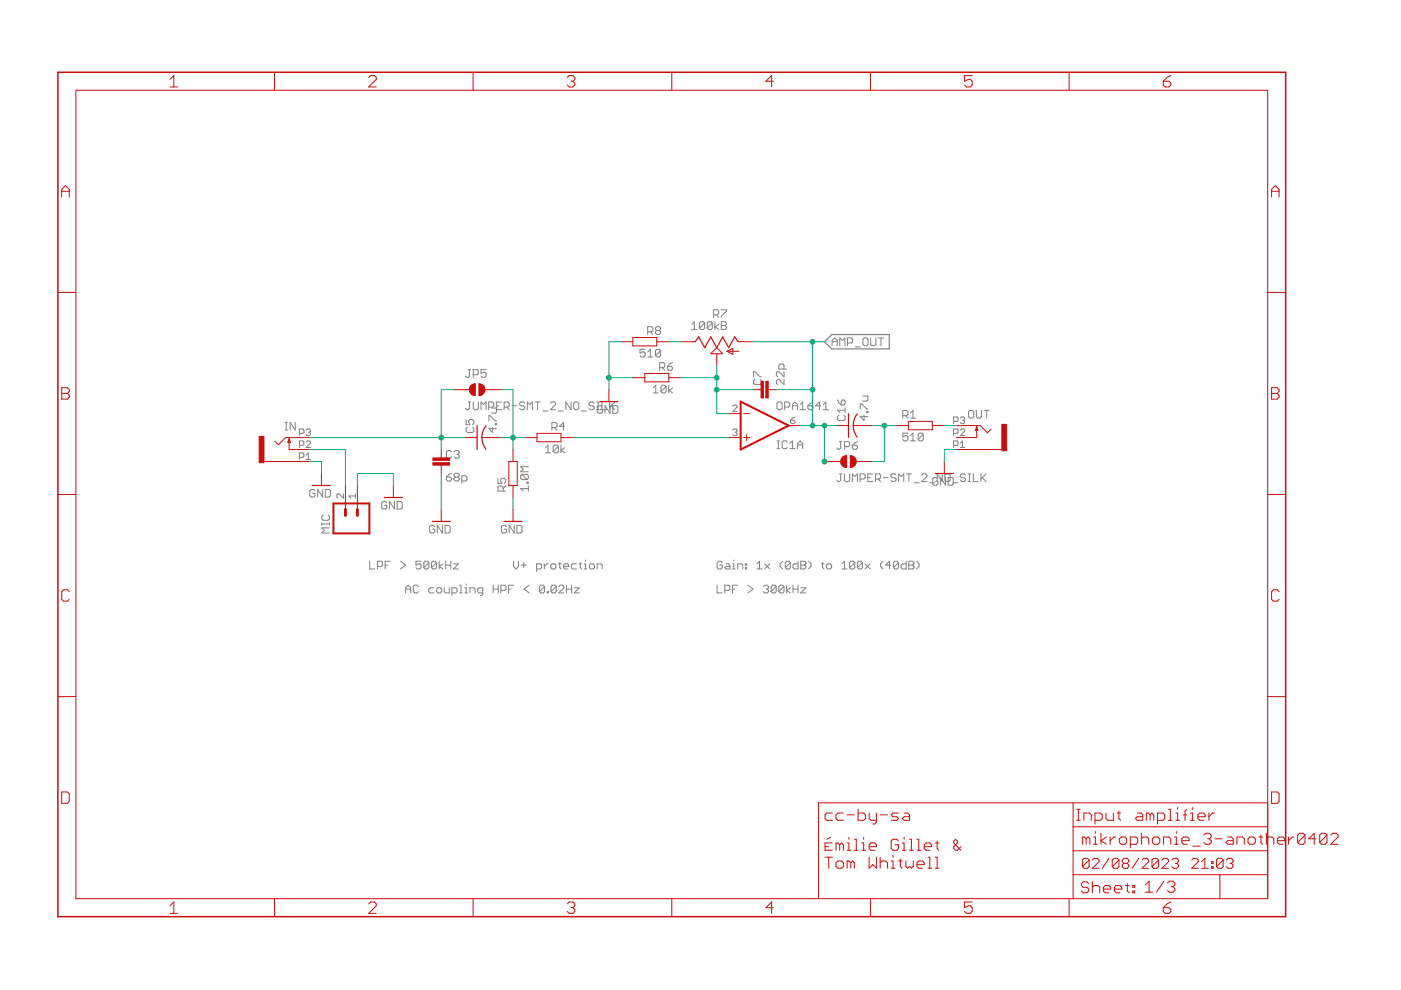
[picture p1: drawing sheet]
<svg xmlns="http://www.w3.org/2000/svg" width="297mm" height="210mm" viewBox="0 0 297 210" stroke-linecap="round" stroke-linejoin="round" font-family="sans-serif">
<g fill="none" stroke="#808080" stroke-width=".21">
<path d="M99.3 78.4h.5M99.5 78.4v1.3l-.2 .3h-.3l-.3-.3M100.3 79.5h.9l.2-.3v-.5l-.2-.3h-.9v1.6M103.1 78.4h-1.1v.8l.5-.3h.3l.3 .3v.5l-.3 .3h-.5l-.3-.3M136.8 74.1h-1.1v.8l.5-.3h.3l.3 .3v.5l-.3 .3h-.5l-.3-.3M137.3 74.6l.6-.5v1.6M137.3 75.7h1.1M137.3 70.3h.9l.2-.2v-.6l-.2-.2h-.9v1.6M137.9 70.3l.5 .6M139.2 70.1l-.2-.3v-.3l.2-.2h.6l.3 .2v.3l-.3 .3M139.2 70.1l-.2 .2v.3l.2 .3h.6l.3-.3v-.3l-.3-.2M139.2 70.1h.6"/>
<path d="M139.9 78h.8l.2-.3v-.5l-.2-.3h-.8v1.6M140.1 74.3l-.3-.2h-.6l-.2 .2v1.1M140.1 74.3v1.1l-.3 .3h-.6l-.2-.3M140.1 74.3l-1.1 1.1M140.4 78l.5 .5M141.5 77.7h.8l.3 .3v.2l-.3 .3h-.5l-.3-.3zM142.6 76.9l-.6 .3-.5 .5M146.7 68.8l.5-.6v1.6M146.7 69.8h1M149.4 68.5v1.1l-.3 .2h-.5l-.3-.2M149.4 68.5l-.3-.3h-.5l-.3 .3v1.1M149.4 68.5l-1.1 1.1"/>
<path d="M151 68.5v1.1l-.3 .2h-.5l-.3-.2M151 68.5l-.3-.3h-.5l-.3 .3v1.1M151 68.5l-1.1 1.1M151.3 66.8h.8l.3-.3v-.5l-.3-.3h-.8v1.6M151.6 68.2v1.6M151.8 66.8l.6 .5M152.4 68.8l-.8 .5 .8 .5M152.9 68.2h.9l.2 .3v.3l-.2 .2 .2 .3v.3l-.2 .2h-.9zM152.9 65.7h1.1v.3l-1.1 1v.3M152.9 69h.9M159.8 79.9v-1.1h.2l1.1 1.1h.3M166.2 78.3v-.9l-.2-.2h-.6l-.3 .2v.9h1.7"/>
<path d="M166.2 78.8v1.1l-1.1-1.1h-.2l-.3 .3v.5l.3 .3M176.4 73.3v-1.1l.6-.6 .5 .6v1.1M176.4 72.5h1.1M178.1 73.3v-1.7l.5 .6 .5-.6v1.7M179.7 72.7h.8l.3-.2v-.6l-.3-.3h-.8v1.7M181.3 73.6h1.1M183.2 71.6h.6l.2 .3v1.1l-.2 .3h-.6l-.2-.3v-1.1zM184.6 71.6v1.4l.3 .3h.5l.3-.3v-1.4M186.2 71.6h1.1M186.8 71.6v1.7M60.4 91.2h.6M60.4 89.6h.6"/>
<path d="M60.7 89.6v1.6M62.6 89.6v1.6l-1.1-1.6v1.6M63.5 91.9h.7l.2-.2v-.5l-.2-.2h-.7v1.4M63.5 94.4h.7l.2-.2v-.5l-.2-.2h-.7v1.4M63.5 97h.7l.2-.3v-.4l-.2-.3h-.7v1.4M64.9 93.7l.2-.2h.5l.2 .2v.3l-.9 .9h.9M64.9 91.2l.2-.2h.5l.2 .2-.2 .5M64.9 96.5l.5-.5v1.4M64.9 97.4h.9M65.4 91.7h.2M65.6 91.7l.2 .2-.2 .5h-.5l-.2-.3M95.7 95.8l-.2-.3h-.6l-.3 .3v1.1l.3 .3h.6l.2-.3"/>
<path d="M96.3 95.8l.2-.3h.6l.3 .3v.3l-.3 .2M96.8 96.3h.3M97.1 96.3l.3 .3v.3l-.3 .3h-.6l-.2-.3M98.8 89v1h.8l-.2-.5v-.3l.2-.2h.6l.3 .2v.6l-.3 .2M99.1 90.6l-.3 .3v.5l.3 .3h1.1l.3-.3v-.5l-.3-.3M99.3 85.2h.5M99.5 85.2v1.4l-.2 .3h-.3l-.3-.3M100.3 85.2v1.4l.3 .3h.6l.2-.3v-1.4M102 86.9v-1.7l.5 .6 .6-.6v1.7M103.6 86.3h.8l.3-.3v-.5l-.3-.3h-.8v1.7M103.7 89.2v-1.1h.2l1.1 1.1h.3M104.2 86.5h1.1v.8l-.3 .3h-.8"/>
<path d="M104.5 90.6v1.1l-.8-.8h1.6M105 89.8h.3v.2h-.3zM105.2 86h.6M106.3 85.2h-1.1v1.7h1.1M106.9 86.3h.8l.3-.3v-.5l-.3-.3h-.8v1.7M107.4 86.3l.6 .6M108.5 86h1.1M111.3 85.5l-.3-.3h-.6l-.2 .3v.3l.2 .2h.6l.3 .3v.3l-.3 .3h-.6l-.2-.3M111.8 86.9v-1.7l.5 .6 .6-.6v1.7M112 99h-1.6l.5 .5-.5 .5h1.6M113.4 85.2h1.1M114 85.2v1.7"/>
<path d="M115.1 87.1h1.1M115.7 94.9l.5-.5v1.6M115.7 96h1M116.7 85.5l.3-.3h.5l.3 .3v.3l-1.1 1.1h1.1M117 90.7h.8l.3-.3v-.5l-.3-.3h-.8v1.6M117.6 90.7l.5 .5M118.3 87.1h1.1M118.4 94.7v1l-.3 .3h-.5l-.3-.3M118.4 94.7l-.3-.3h-.5l-.3 .3v1M118.4 94.7l-1.1 1M118.9 94.4v1.6M119.7 94.9l-.8 .6 .8 .5"/>
<path d="M119.7 90.4h-1l.8-.8v1.6M121.1 85.2v1.7l-1.1-1.7v1.7M121.9 85.2h.5l.3 .3v1.1l-.3 .3h-.5l-.3-.3v-1.1zM123.3 87.1h1M126 85.5l-.3-.3h-.5l-.3 .3v.3l.3 .2h.5l.3 .3v.3l-.3 .3h-.5l-.3-.3M126.5 85.2h.6M126.5 86.9h.6M126.8 85.2v1.7M127.6 85.2v1.7h1.1M127.7 86.3l-.3-.3h-.5l-.3 .3v1.1l.3 .2h.5l.3-.2v-.6h-.5M129.3 85.2v1.7M129.3 86v1.6l-1-1.6v1.6"/>
<path d="M129.5 86l.8 .9M129.9 86h.8l.3 .3v1.1l-.3 .2h-.8zM130.3 85.2l-1 1.1M138.5 82.2l.5-.5v1.6M138.5 83.3h1.1M141.2 82v1l-.3 .3h-.5l-.3-.3M141.2 82l-.3-.3h-.5l-.3 .3v1M141.2 82l-1.1 1M141.8 81.7v1.6M142.6 82.2l-.8 .6 .8 .5M155.3 86.1l.3-.2h.4l.3 .2v.2l-1 1h1M155.3 91.2l.3-.2h.4l.3 .2-.3 .5"/>
<path d="M155.8 91.7h.2M156 91.7l.3 .2-.3 .5h-.4l-.3-.3M160 80.5l-.2 .2v.6l.2 .2h1.1l.3-.2v-.6l-.3-.2M164.7 93.5h.6M164.7 95.1h.6M165 85.2h.5l.3 .3v1.1l-.3 .3h-.5l-.3-.3v-1.1zM165 93.5v1.6M166.2 80.5v1l-1.1-1h-.2l-.3 .2v.6l.3 .2M166.4 86.3h.8l.2-.3v-.5l-.2-.3h-.8v1.7M166.9 93.8l-.3-.3h-.5l-.3 .3v1l.3 .3h.5l.3-.3M167.5 94l.5-.5v1.6M167.5 95.1h1.1"/>
<path d="M167.6 89.1h.7l.3 .5-.3 .2h-.4l-.3-.2zM168 86.9v-1.1l.6-.6 .5 .6v1.1M168 86h1.1M168.6 88.4l-1 .7M169.1 95.1v-1.1l.6-.5 .5 .5v1.1M169.1 94.3h1.1M169.7 86.9h1M169.7 85.8l.5-.6v1.7M171.3 86h.8l.3 .3v.3l-.3 .3h-.5l-.3-.3zM172.4 85.2l-1.1 .8M174 86h-1.1l.8-.8v1.7M174.6 86.9h1"/>
<path d="M174.6 85.8l.5-.6v1.7M177.6 84.8l.2 .5 .6 .6M177.8 88.1l-.2 .2v.6l.2 .3h1.1l.3-.3v-.6l-.3-.2M178 93.6h.5M178.2 93.6v1.4l-.2 .2h-.3l-.3-.2M178.4 85.1l.2-.3h.3l.3 .3v.5l-.3 .3h-.5zM179.1 94.7h.8l.2-.3v-.5l-.2-.3h-.8v1.6M179.2 86.4v1.1M179.2 87h-1.6l.5 .5M180.7 94.4h.8l.3 .3v.3l-.3 .2h-.5l-.3-.2zM181.8 93.6l-1.1 .8M182.4 86.7v-1.1h.2l1.1 1.1h.3"/>
<path d="M182.9 84h1.1v.8l-.3 .2h-.8M183.2 88.1v1.1l-.8-.9h1.6M183.7 87.2h.3v.3h-.3zM191.4 88.1h.8l.3-.3v-.5l-.3-.3h-.8v1.7M191.9 88.1l.6 .6M192.5 91.8h-1.1v.8l.5-.2h.3l.3 .2v.6l-.3 .3h-.5l-.3-.3M193 93.5h1.1M193 92.4l.6-.6v1.7M193 87.6l.6-.6v1.7M193 88.7h1.1M195.7 92.1l-1 1.1M195.7 92.1l-.2-.3h-.6l-.2 .3v1.1"/>
<path d="M195.7 92.1v1.1l-.2 .3h-.6l-.2-.3M202.2 94.4h.7l.2-.2v-.5l-.2-.2h-.7v1.4M202.2 89.3h.7l.2-.2v-.5l-.2-.2h-.7v1.4M202.2 91.9h.7l.2-.2v-.5l-.2-.2h-.7v1.4M203.6 94l.5-.5v1.4M203.6 94.9h.9M203.6 88.6l.2-.2h.5l.2 .2-.2 .5M203.6 91.2l.2-.2h.5l.2 .2v.2l-.9 1h.9M204.1 89.1h.2M204.3 89.1l.2 .2-.2 .5h-.5l-.2-.2M205.4 87.3l.2-.3h.6l.3 .3v1.1l-.3 .2h-.6l-.2-.2zM207 87v1.4l.3 .2h.5l.3-.2v-1.4"/>
<path d="M208.6 87h1.1M209.2 87v1.6M66.8 104l-.3-.2h-.5l-.3 .2v1.1l.3 .3h.5l.3-.3v-.5h-.6M68.2 111.1h1.6M68.2 110.8v.6M68.4 103.8v1.6l-1.1-1.6v1.6M68.5 109.2l-.3 .3v.5l.3 .3h1.1l.2-.3v-.5l-.2-.3M69 103.8h.8l.2 .2v1.1l-.2 .3h-.8zM69.8 111.9h-1.6l.6 .6-.6 .5h1.6M69.8 110.8v.6M72.8 104.7v.9l-.9-.9-.5 .2v.5l.2 .2M75.4 105.2h-1.4l.4 .4"/>
<path d="M75.4 104.7v.9M78.4 119v1.6h1.1M81.7 119.8h.5M82 106.6l-.3-.3h-.5l-.3 .3v1.1l.3 .2h.5l.3-.2v-.6h-.5M82.7 119h-1v1.6M83.7 106.3v1.6l-1.1-1.6v1.6M84.2 106.3h.8l.3 .3v1.1l-.3 .2h-.8zM84.9 119l1.1 .8-1.1 .8M89.3 119h-1.1v.8l.6-.3h.2l.3 .3v.6l-.3 .2h-.5l-.3-.2M90.9 119.3l-.2-.3h-.6l-.2 .3v1.1M90.9 119.3v1.1l-.2 .2h-.6l-.2-.2M90.9 119.3l-1 1.1"/>
<path d="M92.2 111.7l-.3-.3h-.5l-.3 .3v1.1l.3 .2h.5l.3-.2v-.6h-.6M92.6 119.3l-.3-.3h-.5l-.3 .3v1.1M92.6 119.3v1.1l-.3 .2h-.5l-.3-.2M92.6 119.3l-1.1 1.1M93.1 119v1.6M93.8 111.4v1.6l-1.1-1.6v1.6M93.9 119.5l-.8 .6 .8 .5M94.4 111.4h.8l.2 .3v1.1l-.2 .2h-.8zM94.5 119.8h1.1M94.5 119v1.6M94.6 101.2h.9l.2 .2v.3l-.2 .3h-.6l-.3-.3zM95.6 119v1.6"/>
<path d="M95.7 100.4l-.5 .2-.6 .6M96.1 119.5h1.1l-1.1 1.1h1.1M96.5 101.2l-.2 .2v.3l.2 .3h.6l.3-.3v-.3l-.3-.2M96.5 101.2h.6M96.5 101.2l-.2-.3v-.3l.2-.2h.6l.3 .2v.3l-.3 .3M97.9 102h.8l.3-.3v-.5l-.3-.3h-.8v1.6M105.6 101.4v1.1h.8l-.3-.5v-.3l.3-.3h.5l.3 .3v.5l-.3 .3M106.7 104.1v-.8l-.3-.3h-.5l-.3 .3v.8h1.6M107.2 103l-.5 .6M107.4 111.7l-.3-.3h-.5l-.3 .3v1.1l.3 .2h.5l.3-.2v-.6h-.5M108.9 119v1.1l.5 .5 .5-.5v-1.1M109.1 111.4v1.6l-1.2-1.6v1.6"/>
<path d="M109.6 111.4h.8l.3 .3v1.1l-.3 .2h-.8zM110.5 119.8h1.1M110.7 100.6h1l.3 .3v.5l-.3 .3M110.7 100.6l-.3 .3v.5l.3 .3h1M110.7 100.6l1 1.1M111 119.3v1.1M111.7 102.2h.3v.3h-.3zM112 103.6h-1.6l.5 .5M112 103v1.1M115.4 119.5v1.1M116.2 119.5h-.2l-.6 .6M116.8 119.8l.3-.3h.5l.3 .3v.6l-.3 .2h-.5l-.3-.2z"/>
<path d="M118.4 119.5h.6M118.7 119.3v1.1l.3 .2M122.2 119.5h-.8l-.3 .3v.6l.3 .2h.8M122.8 119.5h.5M123 119.3v1.1l.3 .2M123.9 119.5h.2v1.1M124.1 118.7v.3M125.2 119.5h.6l.2 .3v.6l-.2 .2h-.6l-.2-.2v-.6zM153.1 119.3l-.3-.3h-.5l-.3 .3v1.1l.3 .2h.5l.3-.2v-.6h-.5M153.9 119.5h.6l.2 .3v.8h-.8l-.2-.2 .2-.3h.8M155.3 119.5h.3v1.1M155.6 118.7v.3"/>
<path d="M158 119.5h.3v.3h-.3zM160.5 119.5l.5-.5v1.6M162.1 119.5l1.1 1.1M163.2 119.5l-1.1 1.1M165.9 119l-.5 .5v.6l.5 .5M167.6 119.3l-.3-.3h-.5l-.3 .3v1.1M167.6 119.3v1.1l-.3 .2h-.5l-.3-.2M167.6 119.3l-1.1 1.1M169.2 119v1.6h-.8l-.3-.2v-.6l.3-.3h.8M169.8 119h.8l.3 .3v.2l-.3 .3 .3 .3v.3l-.3 .2h-.8zM169.8 119.8h.8M171.4 119l.6 .5v.6l-.6 .5"/>
<path d="M174.1 119.5h.6M174.4 119.3v1.1l.3 .2M175.2 119.8l.3-.3h.5l.3 .3v.6l-.3 .2h-.5l-.3-.2zM178 100.5h.5M178.2 100.5v1.3l-.2 .3h-.3l-.3-.3M178.5 119.5l.5-.5v1.6M179.1 100.5v1.3l.2 .3h.6l.2-.3v-1.3M180.7 102.1v-1.6l.6 .5 .5-.5v1.6M181.2 119.3l-.2-.3h-.6l-.3 .3v1.1M181.2 119.3v1.1l-.2 .2h-.6l-.3-.2M181.2 119.3l-1.1 1.1M182.4 101.6h.8l.2-.3v-.6l-.2-.2h-.8v1.6"/>
<path d="M182.9 119.3l-.3-.3h-.5l-.3 .3v1.1M182.9 119.3v1.1l-.3 .2h-.5l-.3-.2M182.9 119.3l-1.1 1.1M183.4 119.5l1.1 1.1M184 101.3h.5M184.5 119.5l-1.1 1.1M185.1 100.5h-1.1v1.6h1.1M185.6 101.6h.8l.3-.3v-.6l-.3-.2h-.8v1.6M186.2 101.6l.5 .5M187.2 119l-.5 .5v.6l.5 .5M187.3 101.3h1M188.9 119.8h-1.1l.8-.8v1.6"/>
<path d="M190 100.7l-.3-.2h-.5l-.3 .2v.3l.3 .3h.5l.3 .3v.2l-.3 .3h-.5l-.3-.3M190.5 119.3l-.3-.3h-.5l-.3 .3v1.1M190.5 119.3v1.1l-.3 .2h-.5l-.3-.2M190.5 119.3l-1.1 1.1M190.5 102.1v-1.6l.6 .5 .5-.5v1.6M192.1 119v1.6h-.8l-.2-.2v-.6l.2-.3h.8M192.2 100.5h1.1M192.7 119h.8l.3 .3v.2l-.3 .3 .3 .3v.3l-.3 .2h-.8zM192.7 119.8h.8M192.7 100.5v1.6M193.8 102.4h1.1M194.3 119l.6 .5v.6l-.6 .5"/>
<path d="M195.4 100.7l.3-.2h.6l.2 .2v.3l-1.1 1.1h1.1M197.1 102.4h1.1M198.8 101.5l-.2-.3h-.6l-.2 .3v1.1l.2 .3h.6l.2-.3v-.6h-.5M199.8 100.5v1.6l-1.1-1.6v1.6M200.3 100.7l.3-.2h.6l.2 .2v1.1l-.2 .3h-.6l-.3-.3zM200.5 101.2v1.7l-1.1-1.7v1.7M201 101.2h.8l.3 .3v1.1l-.3 .3h-.8zM202 102.4h1.1M204.7 100.7l-.3-.2h-.5l-.3 .2v.3l.3 .3h.5l.3 .3v.2l-.3 .3h-.5l-.3-.3M205.3 102.1h.5M205.3 100.5h.5M205.5 100.5v1.6"/>
<path d="M206.4 100.5v1.6h1M208 100.5v1.6M208.3 101.3l.8 .8M209.1 100.5l-1.1 1.1M80 120.1h.8l.3-.3v-.5l-.3-.3h-.8v1.6M86 124.9h1.1M86 125.7v-1.1l.6-.5 .5 .5v1.1M88.7 124.4l-.2-.3h-.6l-.3 .3v1l.3 .3h.6l.2-.3M92 124.6h-.8l-.3 .3v.5l.3 .3h.8M92.8 124.6h.6l.2 .3v.5l-.2 .3h-.6l-.2-.3v-.5zM94.2 124.6v.8l.3 .3h.8v-1.1M95.8 125.7h.8l.3-.3v-.5l-.3-.3h-.8v1.7"/>
<path d="M97.5 125.7h.5M97.5 124.1h.2v1.6M98.6 125.7h.5M98.6 124.6h.2v1.1M98.8 123.8v.3M99.7 125.7v-1.1h.8l.2 .3v.8M102.4 125.7h-.8l-.3-.3v-.5l.3-.3h.8v1.4l-.3 .3h-.3M104.6 124.9h1M104.6 124.1v1.6M105.6 124.1v1.6M106.2 125.2h.8l.3-.3v-.5l-.3-.3h-.8v1.6M107.8 124.9h.6"/>
<path d="M108.9 124.1h-1.1v1.6M112.2 124.1l-1.1 .8 1.1 .8M113.8 120.6h.8l.3-.2v-.6l-.3-.3h-.8v1.7M115.5 124.4v1l-.3 .3h-.6l-.2-.3M115.5 124.4l-.3-.3h-.6l-.2 .3v1M115.5 124.4l-1.1 1M116 125.4h.3v.3h-.3zM117.9 124.4v1l-.3 .3h-.5l-.3-.3M117.9 124.4l-.3-.3h-.5l-.3 .3v1M117.9 124.4l-1.1 1M118.5 124.4l.2-.3h.6l.2 .3v.2l-1 1.1h1M119.5 120.1h1.1v-.3l-.3-.3h-.5l-.3 .3v.6l.3 .2h.5"/>
<path d="M120.1 124.9h1.1M120.1 124.1v1.6M121.2 124.1v1.6M121.8 124.6h1l-1 1.1h1M123.9 120.6h.5M126.6 120.6v-1.1h.8l.3 .3v.8M152 124.1v1.6h1.1M153.7 125.2h.8l.2-.3v-.5l-.2-.3h-.8v1.6M155.3 120.6h.6M155.3 124.9h.6M156.4 120.6v-1.1h.8l.3 .3v.8M156.4 124.1h-1.1v1.6"/>
<path d="M158 120.4h.3v.2h-.3zM158.6 124.1l1.1 .8-1.1 .8M160.5 120.6h1.1M161.9 124.4l.2-.3h.6l.2 .3v.2l-.2 .3M162.4 124.9h.3M162.7 124.9l.2 .3v.2l-.2 .3h-.6l-.2-.3M164.6 124.4v1l-.3 .3h-.5l-.3-.3M164.6 124.4l-.3-.3h-.5l-.3 .3v1M164.6 124.4l-1.1 1M166.2 124.4v1l-.3 .3h-.5l-.3-.3M166.2 124.4l-.3-.3h-.5l-.3 .3v1M166.2 124.4l-1.1 1"/>
<path d="M166.8 124.1v1.6M167.6 124.6l-.8 .6 .8 .5M168.1 124.1v1.6M168.1 124.9h1.1M169.2 124.1v1.6M169.8 124.6h1.1l-1.1 1.1h1.1M178.5 120.6h1.1"/>
</g>
<path d="M174.8 72.5l1.5-1.6h12.3v3.1h-12.3z" fill="none" stroke="#808080" stroke-width=".25"/>
<g fill="none" stroke="#c90d0c" stroke-width=".21">
<path d="M16.1 19.1h252.7v171.4h-252.7zM36 16.8l.9-.8v2.4M36 18.4h1.7M58.2 15.3v3.8M78.2 16.4l.4-.4h.8l.4 .4v.4l-1.6 1.6h1.6M100.3 15.3v3.8M120.3 16.4l.4-.4h.8l.4 .4v.4l-.4 .4M121.1 17.2h.4M121.5 17.2l.4 .4v.4l-.4 .4h-.8l-.4-.4M142.4 15.3v3.8M164 17.2h-1.6l1.2-1.2v2.4M184.6 15.3v3.8"/>
<path d="M206.1 16h-1.6v1.2l.8-.4h.4l.4 .4v.8l-.4 .4h-.8l-.4-.4M226.7 15.3v3.8M246.6 17.2h1.2l.4 .4v.4l-.4 .4h-.8l-.4-.4zM248.2 16l-.8 .4-.8 .8M13.1 41.8v-1.6l.8-.9 .8 .9v1.6M13.1 40.6h1.6M269.6 40.6h1.6M269.6 41.8v-1.6l.8-.9 .8 .9v1.6M12.3 62h3.8M131.6 72.5h2.6M134.2 71.6h5.1v1.7h-5.1zM136.7 79.2h5.1v1.8h-5.1z"/>
<path d="M139.3 72.5h2.5M144.3 72.5h3.1M150.7 75l1.3-1.3 1.2 1.3zM152 75v2.5M154.1 74.5h2.6M154.1 74.5l1.3-.6v1.2zM156.5 72.5h3.1M268.8 62h3.8M13.1 82.2h1.2l.4 .4v.4l-.4 .4 .4 .4v.4l-.4 .4h-1.2zM13.1 83.4h1.2M56 97.9h9.6M61.3 93v2.3h4.3"/>
<path d="M65.6 92.8h-5.1l-1.5 1.5-.7-.8M93.6 95.3v1.8M93.6 98.6v1.8M96.1 82.6h3.4M98.6 92.8h2.6M102.2 92.8h4M102.8 82.6h3.4M107.9 97.9h1.8v5h-1.8zM108.8 95.3v2.6M111.3 92.8h2.6M113.9 91.9h5v1.8h-5zM118.9 92.8h2.6"/>
<path d="M129.1 82.6v2.6M134.2 80.1h2.5M141.8 80.1h2.5M154.5 92.8h2.5M154.5 87.7h2.5M157.7 92.8h1.2M157.7 87.7h1.2M158.3 92.1v1.3M159.6 82.6h1.8M162.9 82.6h1.8M167.2 90.2h2.5M174.8 97.9h3.4"/>
<path d="M177.4 90.2h2.5M180.9 90.2h4.1M181.5 97.9h3.5M190.1 90.2h2.5M192.6 89.3h5.1v1.8h-5.1zM197.7 90.2h2.5M200.2 97.9v2.5M202.8 90.2h5l1.6 1.6 .7-.8M202.8 95.3h9.6M207.1 90.5v2.3h-4.3M269.6 82.2h1.2l.4 .4v.4l-.4 .4 .4 .4v.4l-.4 .4h-1.2zM269.6 83.4h1.2"/>
<path d="M12.3 104.8h3.8M68.2 100.4v2.5M73.2 102.9v5.1M75.8 102.9v5.1M83.4 102.9v2.6M93.6 108v2.6M108.8 102.9v2.6M108.8 108v2.6M268.8 104.8h3.8M14.7 125.5l-.4-.4h-.8l-.4 .4v1.6l.4 .4h.8l.4-.4M271.2 125.5l-.4-.4h-.8l-.4 .4v1.6l.4 .4h.8l.4-.4M12.3 147.7h3.8"/>
<path d="M268.8 147.7h3.8M13.1 167.9h1.2l.4 .4v1.6l-.4 .4h-1.2zM174.9 179.5h.8M176.1 177.5l-.8 .4M176.5 172.4h-1.2l-.4 .4v.7l.4 .4h1.2M176.5 178.7h-1.6v1.6h1.6M178 179.1l-.3-.4h-.5v1.6M178 179.1v1.2M178 179.1l.4-.4 .4 .4v1.2M178.8 172.4h-1.1l-.5 .4v.7l.5 .4h1.1M179.6 172.8h1.5M179.6 178.7h.4v1.6"/>
<path d="M180 177.5v.4M181.1 177.9h.4v2.4M181.9 171.6v2.3h1.2l.4-.4v-.7l-.4-.4h-1.2M182.7 178.7h.4v1.6M183.1 177.5v.4M184.3 172.4v1.1l.4 .4h1.1M184.3 179.5h1.5v-.4l-.4-.4h-.7l-.4 .4v.8l.4 .4h.7M185.8 172.4v1.9l-.4 .4h-.3M186.6 172.8h1.6M190.5 172.4h-1.2l-.3 .4 .3 .4h.8l.4 .3-.4 .4h-1.1M190.5 178.3l-.4-.4h-.8l-.3 .4v1.6l.3 .4h.8l.4-.4v-.8h-.8M191.3 178.7h.4v1.6"/>
<path d="M191.7 172.4h.7l.4 .4v1.1h-1.1l-.4-.4 .4-.3h1.1M191.7 177.5v.4M192.8 177.9h.4v2.4M194.4 177.9h.4v2.4M196 179.5h1.5v-.4l-.4-.4h-.7l-.4 .4v.8l.4 .4h.7M198.3 178.7h.8M198.7 178.3v1.6l.4 .4M203.8 179.5l-.8 .8h-.4l-.4-.4v-.4l.8-.8v-.4l-.4-.4-.4 .4v.4l1.6 1.6M227.5 170.2v20.3M227.5 175.3h41.3M228.3 173.9h.7M228.3 171.6h.7"/>
<path d="M228.6 171.6v2.3M229.8 173.9v-1.5h1.2l.4 .4v1.1M230.3 177.8l-.4-.3h-.4v1.5M230.3 177.8v1.2M230.3 177.8l.4-.3 .4 .3v1.2M231.9 177.5h.3v1.5M231.9 179h.7M232.2 173.9h1.1l.4-.4v-.7l-.4-.4h-1.1v2.3M232.2 176.3v.4M233.4 176.7v2.3M234.5 172.4v1.1l.4 .4h1.2v-1.5M234.6 177.5l-1.2 .7 1.2 .8"/>
<path d="M235.4 177.5v1.5M236.5 177.5h-.3l-.8 .7M236.8 172.4h.8M237.2 172v1.5l.4 .4M237.7 177.5h.8l.4 .3v.8l-.4 .4h-.8l-.4-.4v-.8zM239.6 179h1.2l.4-.4v-.8l-.4-.3h-1.2v2.3M241.1 172.4h.8l.4 .4v1.1h-1.2l-.4-.4 .4-.3h1.2M242 177.8l.4-.3h.8l.3 .3v1.2M242 176.7v2.3M243.8 172.8l-.3-.4h-.4v1.5M243.8 172.8v1.1M243.8 172.8l.4-.4 .4 .4v1.1"/>
<path d="M244.3 177.8l.4-.3h.8l.4 .3v.8l-.4 .4h-.8l-.4-.4zM245.4 173.9h1.2l.4-.4v-.7l-.4-.4h-1.2v2.3M246.7 179v-1.5h1.1l.4 .3v1.2M247.7 173.9h.8M247.7 171.6h.4v2.3M249 177.5h.4v1.5M249 179h.8M249.3 172.4h.4v1.5M249.3 173.9h.8M249.4 176.3v.4M249.7 171.2v.4M250.6 178.2h1.5v-.4l-.4-.3h-.7l-.4 .3v.8l.4 .4h.7"/>
<path d="M250.8 172.8h.8M251.6 171.6l-.4 .4v1.9M252.4 172.4h.4v1.5M252.4 173.9h.8M252.8 171.2v.4M252.9 179.4h1.6M254 173.2h1.5v-.4l-.4-.4h-.7l-.4 .4v.7l.4 .4h.7M255.2 177.1l.4-.4h.8l.4 .4v.4l-.4 .3M256 177.8h.4M256.3 172.4v1.5M256.4 177.8l.4 .4v.4l-.4 .4h-.8l-.4-.4M257.5 172.4h-.4l-.8 .8"/>
<path d="M257.6 177.8h1.5M260.3 177.5h.8l.4 .3v1.2h-1.2l-.4-.4 .4-.4h1.2M262.3 179v-1.5h1.1l.4 .3v1.2M265 177.5h.8l.3 .3v.8l-.3 .4h-.8l-.4-.4v-.8zM266.9 177.5h.8M267.3 177.1v1.5l.4 .4M268.5 177.8l.4-.3h.8l.4 .3v1.2M268.5 176.7v2.3M268.8 170.2h-95.3v20.3M269.6 167.9h1.2l.4 .4v1.6l-.4 .4h-1.2zM270.8 178.2h1.6v-.4l-.4-.3h-.8l-.4 .3v.8l.4 .4h.8M273.2 177.5v1.5"/>
<path d="M274.3 177.5h-.3l-.8 .7M276.7 177.1v1.5l-.4 .4h-.8l-.4-.4M276.7 177.1l-.4-.4h-.8l-.4 .4v1.5M276.7 177.1l-1.6 1.5M279 177.8h-1.5l1.1-1.1v2.3M281.3 177.1v1.5l-.3 .4h-.8l-.4-.4M281.3 177.1l-.3-.4h-.8l-.4 .4v1.5M281.3 177.1l-1.5 1.5M282.1 177.1l.4-.4h.8l.4 .4v.4l-1.6 1.5h1.6M36 192l.9-.8v2.5M36 193.7h1.7M58.2 190.5v3.9"/>
<path d="M78.2 191.6l.4-.4h.8l.4 .4v.4l-1.6 1.7h1.6M100.3 190.5v3.9M120.3 191.6l.4-.4h.8l.4 .4v.4l-.4 .4M121.1 192.4h.4M121.5 192.4l.4 .4v.5l-.4 .4h-.8l-.4-.4M142.4 190.5v3.9M164 192.4h-1.6l1.2-1.2v2.5M174.9 181.8h1.6M175.7 181.8v2.3M177.2 182.9l.5-.4h.7l.4 .4v.8l-.4 .4h-.7l-.5-.4zM179.6 180.3h.8M180.4 182.9l-.4-.4h-.4v1.6"/>
<path d="M180.4 182.9v1.2M180.4 182.9l.4-.4 .3 .4v1.2M181.1 180.3h.8M182.7 180.3h.8M184.3 181.8v2.3l.8-.8 .7 .8v-2.3M184.6 190.5v3.9M186.6 182.9l.4-.4h.8l.4 .4v1.2M186.6 181.8v2.3M189 184.1h.7M189 182.5h.3v1.6M189.3 181.4v.4M190.5 182.5h.8"/>
<path d="M190.9 182.1v1.6l.4 .4M191.3 180.3h.8M192.1 182.5v1.2l.3 .4 .4-.4 .4 .4 .4-.4v-1.2M192.8 180.3h.8M194.4 183.3h1.6v-.4l-.4-.4h-.8l-.4 .4v.8l.4 .4h.8M194.4 180.3h.8M196.7 181.8h.4v2.3M196.7 184.1h.8M198.3 181.8h.4v2.3M198.3 184.1h.8M206.1 191.2h-1.6v1.2l.8-.4h.4l.4 .4v.9l-.4 .4h-.8l-.4-.4M226.7 190.5v3.9"/>
<path d="M227.5 185.5h41.3M227.5 180.4h41.3M230.8 187.3l-.4-.3h-.7l-.4 .3v.4l.4 .4h.7l.4 .4v.4l-.4 .4h-.7l-.4-.4M230.9 182.4v1.3l-.3 .4h-.7l-.4-.4M230.9 182.4l-.3-.4h-.7l-.4 .4v1.3M230.9 182.4l-1.4 1.3M231.6 182.4l.4-.4h.7l.3 .4v.3l-1.4 1.4h1.4M231.6 188.1l.4-.4h.8l.4 .4v1.2M231.6 187v2.3M233.9 188.5h1.6v-.4l-.4-.4h-.8l-.4 .4v.8l.4 .4h.8M235.1 182l-1.4 2.1M236.3 188.5h1.5v-.4l-.4-.4h-.7l-.4 .4v.8l.4 .4h.7"/>
<path d="M237.2 182.4v1.3l-.3 .4h-.7l-.4-.4M237.2 182.4l-.3-.4h-.7l-.4 .4v1.3M237.2 182.4l-1.4 1.3M238.3 183l-.4 .4v.3l.4 .4h.7l.3-.4v-.3l-.3-.4M238.3 183l-.4-.3v-.3l.4-.4h.7l.3 .4v.3l-.3 .3M238.3 183h.7M238.6 187.7h.8M239 187.3v1.6l.4 .4M240.2 187.7h.4v.4h-.4zM240.2 188.9h.4v.4h-.4zM241.4 182l-1.4 2.1M242.1 182.4l.4-.4h.7l.3 .4v.3l-1.4 1.4h1.4"/>
<path d="M242.8 187.6l.8-.8v2.4M242.8 189.2h1.6M245.6 182.4v1.3l-.3 .4h-.7l-.4-.4M245.6 182.4l-.3-.4h-.7l-.4 .4v1.3M245.6 182.4l-1.4 1.3M246.3 182.4l.4-.4h.7l.4 .4v.3l-1.5 1.4h1.5M246.6 192.4h1.2l.4 .4v.5l-.4 .4h-.8l-.4-.4zM246.8 186.8l-1.6 2.4M247.5 187.2l.4-.4h.8l.4 .4v.4l-.4 .4M248.2 191.2l-.8 .4-.8 .8M248.3 188h.4M248.5 182.4l.3-.4h.7l.4 .4v.3l-.4 .3"/>
<path d="M248.7 188l.4 .4v.4l-.4 .4h-.8l-.4-.4M249.2 183h.3M249.5 183l.4 .4v.3l-.4 .4h-.7l-.3-.4M252.7 182.4l.3-.4h.7l.4 .4v.3l-1.4 1.4h1.4M254.8 184.1h1.4M254.8 182.7l.7-.7v2.1M256.9 183.7h.3v.4h-.3zM256.9 182.7h.3v.3h-.3zM258.6 185.5v5M259.3 182.4v1.3l-.3 .4h-.7l-.4-.4M259.3 182.4l-.3-.4h-.7l-.4 .4v1.3M259.3 182.4l-1.4 1.3"/>
<path d="M260 182.4l.4-.4h.7l.3 .4v.3l-.3 .3M260.7 183h.4M261.1 183l.3 .4v.3l-.3 .4h-.7l-.4-.4"/>
</g>
<g fill="none" stroke="#c90d0c" stroke-width=".25">
<path d="M147.4 72.5l.7-1.1 1.3 2.3 1.3-2.3 1.3 2.3 1.2-2.3 1.3 2.3 1.3-2.3 .7 1.1M61.3 93l.3 .8h-.6zM101.2 90.2v5.1M103 90.3a4 4 0 0 0 0 4.9M127.2 85.2h3.8M179.9 87.7v5.1M181.8 87.8a4 4 0 0 0-.1 4.9M207.1 90.5l.2 .7h-.5zM66.3 102.9h3.8M81.5 105.5h3.8M91.7 110.6h3.8M106.9 110.6h3.8"/>
<path d="M198.3 100.4h3.8"/>
</g>
<g fill="#c90d0c" stroke="#c90d0c" stroke-width=".21">
<path d="M212.4 90h1v5.6h-1z"/>
<path d="M54.9 92.5h1.1v5.6h-1.1z"/>
<path d="M162.4 80.8h.5v3.6h-.5z"/>
<path d="M161.4 80.8h.5v3.6h-.5z"/>
<path d="M91.8 98.1h3.5v.5h-3.5z"/>
<path d="M91.8 97.1h3.5v.5h-3.5z"/>
</g>
<path d="M12.3 15.3h260.3v179.1h-260.3z" fill="none" stroke="#c90d0c" stroke-width=".32"/>
<path d="M157 85.2l10.2 5-10.2 5.1zM70.7 106.7h7.6v6.4h-7.6z" fill="none" stroke="#c90d0c" stroke-width=".42"/>
<path d="M73.2 108v1.3M75.8 108v1.3" fill="none" stroke="#c90d0c" stroke-width=".61"/>
<g fill="#c90d0c" stroke="#c90d0c" stroke-width=".21">
<path d="M101.5 81.3a1.27 1.27 0 0 1 1.3 1.3 1.27 1.27 0 0 1-1.3 1.3z" fill-rule="evenodd"/>
<path d="M99.8 81.8l1-.5v2.6a1.27 1.27 0 0 1-1.2-.8 1.27 1.27 0 0 1 .2-1.3z" fill-rule="evenodd"/>
<path d="M180.3 96.6a1.27 1.27 0 0 1 1.2 1.3 1.27 1.27 0 0 1-1.2 1.2z" fill-rule="evenodd"/>
<path d="M178.6 97l.9-.4v2.5a1.26 1.26 0 0 1-1.2-.7 1.26 1.26 0 0 1 .3-1.4z" fill-rule="evenodd"/>
</g>
<g fill="none" stroke="#0dab76" stroke-width=".21">
<path d="M131.6 72.5h-2.5v10.1M141.8 72.5h2.5M152 77.5v10.2h2.5M159.6 72.5h15.2M172.3 72.5v17.7M65.6 95.3h7.6v7.6M65.6 97.9h2.6v2.5M65.6 92.8h33M96.1 82.6h-2.5v12.7M106.2 82.6h2.6v12.7M106.2 92.8h5.1M121.5 92.8h33"/>
<path d="M129.1 80.1h5.1M144.3 80.1h7.7M152 82.6h7.6M164.7 82.6h7.6M169.7 90.2h7.7M174.8 90.2v7.7M185 90.2h5.1M187.5 90.2v7.7h-2.5M200.2 90.2h2.6M202.8 95.3h-2.6v2.6M75.8 102.9v-2.5h7.6v2.5M93.6 100.4v7.6"/>
<path d="M108.8 105.5v2.5"/>
</g>
<g fill="#0dab76" stroke="#0dab76" stroke-width=".21">
<circle cx="129.1" cy="80.1" r=".51"/>
<circle cx="172.3" cy="82.6" r=".51"/>
<circle cx="172.3" cy="72.5" r=".51"/>
<circle cx="174.8" cy="90.2" r=".51"/>
<circle cx="172.3" cy="90.2" r=".51"/>
<circle cx="174.8" cy="97.9" r=".51"/>
<circle cx="93.6" cy="92.8" r=".51"/>
<circle cx="152" cy="82.6" r=".51"/>
<circle cx="152" cy="80.1" r=".51"/>
<circle cx="108.8" cy="92.8" r=".51"/>
<circle cx="187.5" cy="90.2" r=".51"/>
</g>
</svg>
